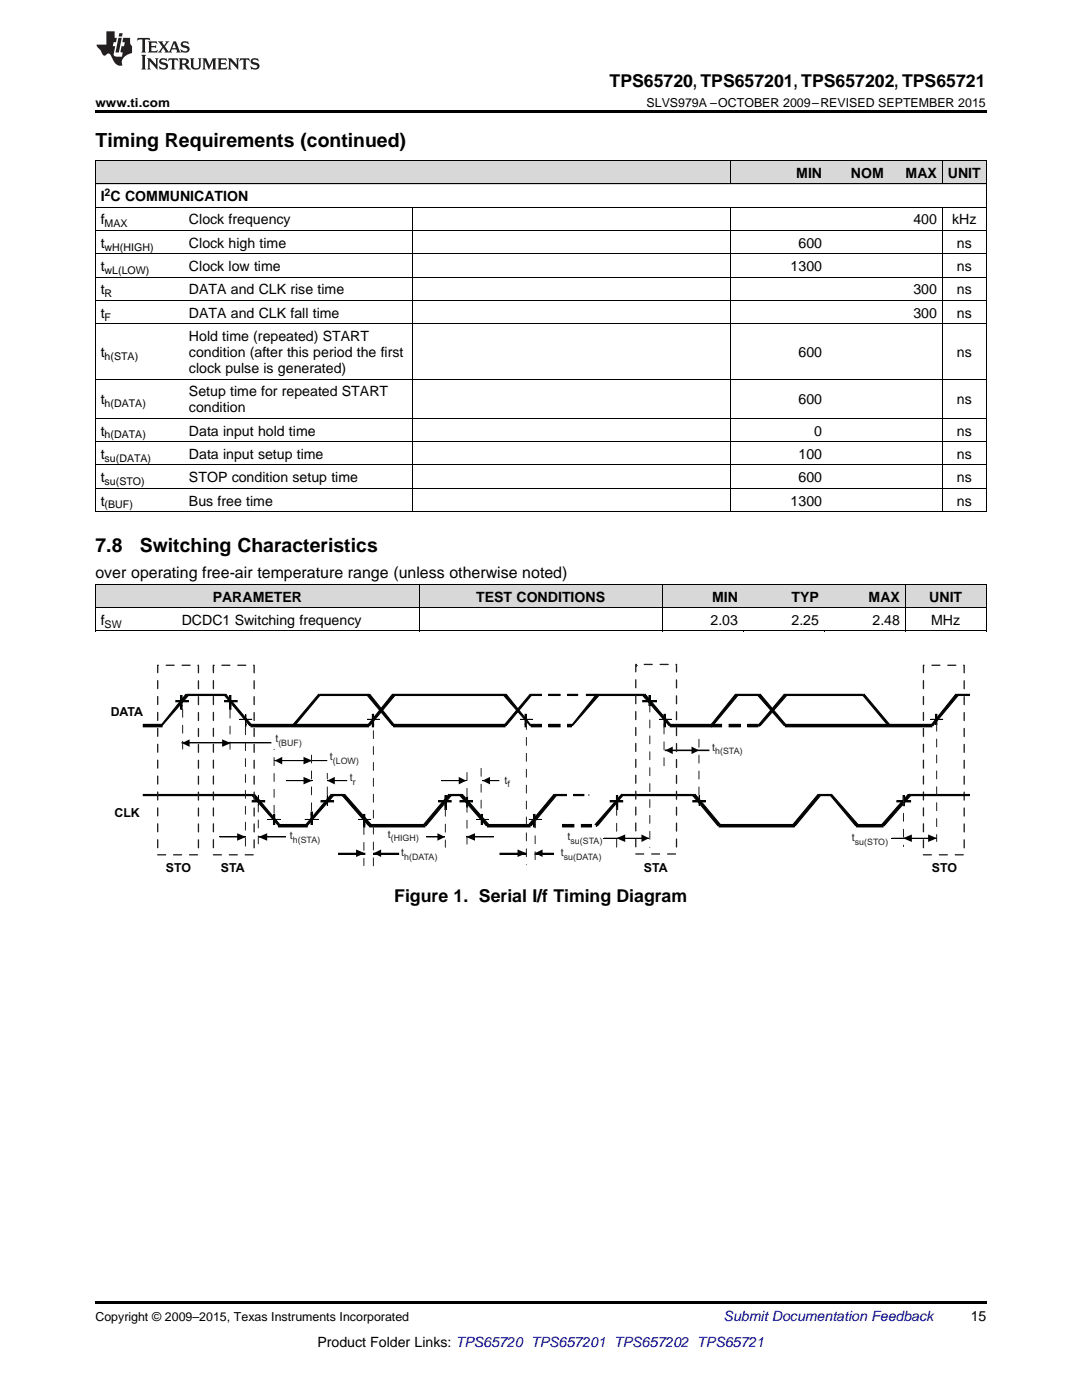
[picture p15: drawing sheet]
<svg xmlns="http://www.w3.org/2000/svg" width="216mm" height="279mm" viewBox="0 0 216 279" stroke-linecap="round" stroke-linejoin="round" font-family="sans-serif">
<defs><g id="words">
<g font-size="3.9">
<text x="19" y="29.3">Timing Requirements (continued)</text>
<text x="19" y="110.2">7.8</text>
<text x="27.9" y="110.2">Switching Characteristics</text>
</g>
<g font-size="3.5">
<text x="121.6" y="17.3">TPS65720, TPS657201, TPS657202, TPS65721</text>
<text x="78.7" y="180.1">Figure 1. Serial I/f Timing Diagram</text>
</g>
<text font-size="3.2" x="19" y="115.4">over operating free-air temperature range (unless otherwise noted)</text>
<g font-size="2.8">
<text x="158.9" y="35.5">MIN</text>
<text x="169.8" y="35.5">NOM</text>
<text x="180.7" y="35.5">MAX</text>
<text x="189.1" y="35.5">UNIT</text>
<text x="20.1" y="40.1">I C COMMUNICATION</text>
<text x="20.1" y="44.8">f</text>
<text x="37.7" y="44.8">Clock frequency</text>
<text x="182.2" y="44.8">400</text>
<text x="190" y="44.8">kHz</text>
<text x="20.1" y="49.5">t</text>
<text x="37.7" y="49.5">Clock high time</text>
<text x="159.3" y="49.5">600</text>
<text x="190.9" y="49.5">ns</text>
<text x="20.1" y="54.1">t</text>
<text x="20.1" y="58.8">t</text>
<text x="37.7" y="54.1">Clock low time</text>
<text x="37.7" y="58.8">DATA and CLK rise time</text>
<text x="157.8" y="54.1">1300</text>
<text x="182.2" y="58.8">300</text>
<text x="190.9" y="54.1">ns</text>
<text x="190.9" y="58.8">ns</text>
<text x="20.1" y="63.4">t</text>
<text x="37.7" y="63.4">DATA and CLK fall time</text>
<text x="182.2" y="63.4">300</text>
<text x="190.9" y="63.4">ns</text>
<text x="20.1" y="71.3">t</text>
<text x="37.7" y="68.1">Hold time (repeated) START</text>
<text x="37.7" y="71.3">condition (after this period the first</text>
<text x="159.3" y="71.3">600</text>
<text x="190.9" y="71.3">ns</text>
<text x="37.7" y="74.4">clock pulse is generated)</text>
<text x="20.1" y="80.7">t</text>
<text x="37.7" y="79.1">Setup time for repeated START</text>
<text x="37.7" y="82.3">condition</text>
<text x="159.3" y="80.7">600</text>
<text x="190.9" y="80.7">ns</text>
<text x="20.1" y="86.9">t</text>
<text x="37.7" y="86.9">Data input hold time</text>
<text x="162.5" y="86.9">0</text>
<text x="190.9" y="86.9">ns</text>
<text x="20.1" y="91.6">t</text>
<text x="37.7" y="91.6">Data input setup time</text>
<text x="159.3" y="91.6">100</text>
<text x="190.9" y="91.6">ns</text>
<text x="20.1" y="96.2">t</text>
<text x="20.1" y="100.9">t</text>
<text x="37.7" y="96.2">STOP condition setup time</text>
<text x="37.7" y="100.9">Bus free time</text>
<text x="157.8" y="100.9">1300</text>
<text x="159.3" y="96.2">600</text>
<text x="190.9" y="96.2">ns</text>
<text x="190.9" y="100.9">ns</text>
<text x="20.1" y="124.7">f</text>
<text x="36.3" y="124.7">DCDC1 Switching frequency</text>
<text x="42.4" y="120.1">PARAMETER</text>
<text x="95" y="120.1">TEST CONDITIONS</text>
<text x="141.8" y="124.7">2.03</text>
<text x="142.1" y="120.1">MIN</text>
<text x="157.9" y="120.1">TYP</text>
<text x="157.9" y="124.7">2.25</text>
<text x="173.3" y="120.1">MAX</text>
<text x="174.1" y="124.7">2.48</text>
<text x="185.4" y="120.1">UNIT</text>
<text x="185.8" y="124.7">MHz</text>
<text x="193.7" y="263.6">15</text>
<text x="63.3" y="268.9">Product Folder Links: TPS65720 TPS657201 TPS657202 TPS65721</text>
</g>
<text font-size="2.8" fill="#0000c8" x="144.4" y="263.6">Submit Documentation Feedback</text>
<g font-size="2.5">
<text x="19" y="21.4">www.ti.com</text>
<text x="129" y="21.4">SLVS979A –OCTOBER 2009–REVISED SEPTEMBER 2015</text>
<text x="19" y="263.6">Copyright © 2009–2015, Texas Instruments Incorporated</text>
</g>
<g font-size="2.5" fill="#010202">
<text x="22.1" y="142.8">DATA</text>
<text x="22.8" y="163">CLK</text>
<text x="33.1" y="174">STO</text>
<text x="44.1" y="174">STA</text>
<text x="128.5" y="174">STA</text>
<text x="185.9" y="174">STO</text>
</g>
<g font-size="2.1">
<text x="20.9" y="39">2</text>
<text x="20.9" y="45.4">MAX</text>
<text x="20.9" y="50">wH(HIGH)</text>
<text x="20.9" y="54.7">wL(LOW)</text>
<text x="20.9" y="59.3">R</text>
<text x="20.9" y="64">F</text>
<text x="20.9" y="71.8">h(STA)</text>
<text x="20.9" y="81.2">h(DATA)</text>
<text x="20.9" y="87.5">h(DATA)</text>
<text x="20.9" y="92.1">su(DATA)</text>
<text x="20.9" y="96.8">su(STO)</text>
<text x="20.9" y="101.5">(BUF)</text>
<text x="20.9" y="125.3">SW</text>
</g>
<g font-size="2.1" fill="#231f20">
<text x="55" y="148.1">t</text>
<text x="142.1" y="149.8">t</text>
<text x="65.8" y="151.8">t</text>
<text x="69.8" y="155.9">t</text>
<text x="100.6" y="156.4">t</text>
<text x="57.8" y="167.5">t</text>
<text x="77.4" y="167.2">t</text>
<text x="113.3" y="167.7">t</text>
<text x="170" y="167.9">t</text>
<text x="80.1" y="170.9">t</text>
<text x="111.9" y="170.9">t</text>
</g>
<g font-size="1.8" fill="#231f20">
<text x="55.5" y="148.8">(BUF)</text>
<text x="66.4" y="152.5">(LOW)</text>
<text x="142.7" y="150.5">h(STA)</text>
<text x="70.4" y="156.6">r</text>
<text x="101.2" y="157.1">f</text>
<text x="78" y="167.9">(HIGH)</text>
<text x="58.4" y="168.2">h(STA)</text>
<text x="80.7" y="171.6">h(DATA)</text>
<text x="112.5" y="171.6">su(DATA)</text>
<text x="113.8" y="168.4">su(STA)</text>
<text x="170.6" y="168.6">su(STO)</text>
</g>
</g></defs>
<g fill="#d8d8d8">
<path d="M19 116.7h16.2v4.6h-16.2z"/>
<path d="M35.2 116.7h48.5v4.6h-48.5z"/>
<path d="M83.7 116.7h48.5v4.6h-48.5z"/>
<path d="M132.2 116.7h16.1v4.6h-16.1z"/>
<path d="M148.3 116.7h16.2v4.6h-16.2z"/>
<path d="M164.5 116.7h16.2v4.6h-16.2z"/>
<path d="M180.7 116.7h16.1v4.6h-16.1z"/>
<path d="M19 32.1h17.7v4.7h-17.7z"/>
<path d="M36.7 32.1h45.7v4.7h-45.7z"/>
<path d="M82.4 32.1h63.4v4.7h-63.4z"/>
<path d="M145.8 32.1h19.3v4.7h-19.3z"/>
<path d="M165.1 32.1h12.4v4.7h-12.4z"/>
<path d="M177.5 32.1h10.5v4.7h-10.5z"/>
<path d="M188 32.1h8.8v4.7h-8.8z"/>
</g>
<path d="M19 259.7h177.8v.5h-177.8z" fill="#000"/>
<path d="M184.3 132.8h8.1v37.8h-8.1z" fill="none" stroke="#231f20" stroke-width=".26" stroke-dasharray="1.6 1.6"/>
<path d="M70.6 154.8h8.7v2.2h-8.7z" fill-rule="evenodd" fill="#fff"/>
<path d="M70.6 154.8h8.7v2.2h-8.7z" fill="none" stroke="#fff" stroke-width=".25"/>
<path d="M110.8 158.5v.3z" fill="#010202"/>
<path d="M110.8 158.5v.3z" fill="none" stroke="#010202" stroke-width=".2"/>
<path d="M117.5 158.5v.3z" fill="#010202"/>
<path d="M110.8 158.5h2.2v.3h-2.2zM117.5 158.5v.3z" fill="none" stroke="#010202" stroke-width=".2"/>
<path d="M110.8 158.7h2.2" fill="none" stroke="#010202" stroke-width=".25"/>
<path d="M114.5 158.5h2v.3h-2z" fill-rule="evenodd" fill="#010202"/>
<path d="M37.3 138.6h7.5v.2h-7.5zM114.5 158.5h2v.3h-2z" fill="none" stroke="#010202" stroke-width=".2"/>
<path d="M37.3 138.7h7.5" fill="none" stroke="#010202" stroke-width=".25"/>
<path d="M28.6 144.6h3.7v.5h-3.7z" fill-rule="evenodd" fill="#010202"/>
<path d="M28.6 144.6h3.7v.5h-3.7z" fill="none" stroke="#010202" stroke-width=".2"/>
<path d="M50.1 144.6h23.4v.5h-23.4z" fill-rule="evenodd" fill="#010202"/>
<path d="M50.1 144.6h23.4v.5h-23.4z" fill="none" stroke="#010202" stroke-width=".2"/>
<path d="M73.3 138.8l.5-.2 5 6.2h-.5z" fill-rule="evenodd" fill="#010202"/>
<path d="M73.3 138.8l.5-.2 5 6.2h-.5z" fill="none" stroke="#010202" stroke-width=".2"/>
<path d="M63.6 138.6l.2 .2-5 6h-.5z" fill-rule="evenodd" fill="#010202"/>
<path d="M63.6 138.6l.2 .2-5 6h-.5zM63.8 138.6h9.7v.2h-9.7z" fill="none" stroke="#010202" stroke-width=".2"/>
<path d="M63.8 138.7h9.7" fill="none" stroke="#010202" stroke-width=".25"/>
<path d="M78.5 144.6h22.3v.5h-22.3z" fill-rule="evenodd" fill="#010202"/>
<path d="M78.5 138.6h22.3v.2h-22.3zM78.5 144.6h22.3v.5h-22.3z" fill="none" stroke="#010202" stroke-width=".2"/>
<path d="M78.5 138.7h22.3" fill="none" stroke="#010202" stroke-width=".25"/>
<path d="M105.8 138.6l.2 .2-5 6h-.5z" fill-rule="evenodd" fill="#010202"/>
<path d="M105.8 138.6l.2 .2-5 6h-.5z" fill="none" stroke="#010202" stroke-width=".2"/>
<path d="M119 138.6l.5 .2-5.2 6h-.3z" fill-rule="evenodd" fill="#010202"/>
<path d="M119 138.6l.5 .2-5.2 6h-.3z" fill="none" stroke="#010202" stroke-width=".2"/>
<path d="M106 144.6v.5z" fill="#010202"/>
<path d="M106 144.6v.5z" fill="none" stroke="#010202" stroke-width=".2"/>
<path d="M114 144.6v.5z" fill="#010202"/>
<path d="M114 144.6v.5z" fill="none" stroke="#010202" stroke-width=".2"/>
<path d="M106 144.6h2v.5h-2z" fill-rule="evenodd" fill="#010202"/>
<path d="M106 144.6h2v.5h-2z" fill="none" stroke="#010202" stroke-width=".2"/>
<path d="M109.5 144.6h2.3v.5h-2.3z" fill-rule="evenodd" fill="#010202"/>
<path d="M109.5 144.6h2.3v.5h-2.3z" fill="none" stroke="#010202" stroke-width=".2"/>
<path d="M113.3 144.6h.7v.5h-.7z" fill-rule="evenodd" fill="#010202"/>
<path d="M119.3 138.6h9.2v.2h-9.2zM113.3 144.6h.7v.5h-.7z" fill="none" stroke="#010202" stroke-width=".2"/>
<path d="M119.3 138.7h9.2" fill="none" stroke="#010202" stroke-width=".25"/>
<path d="M156.5 138.6l.5 .2-5.3 6h-.5z" fill-rule="evenodd" fill="#010202"/>
<path d="M156.5 138.6l.5 .2-5.3 6h-.5z" fill="none" stroke="#010202" stroke-width=".2"/>
<path d="M151.2 138.8l.5-.2 5.3 6.2h-.5z" fill-rule="evenodd" fill="#010202"/>
<path d="M151.2 138.8l.5-.2 5.3 6.2h-.5z" fill="none" stroke="#010202" stroke-width=".2"/>
<path d="M146.7 138.6l.5 .2-5 6h-.5z" fill-rule="evenodd" fill="#010202"/>
<path d="M146.7 138.6l.5 .2-5 6h-.5z" fill="none" stroke="#010202" stroke-width=".2"/>
<path d="M133.7 144.6h8.3v.5h-8.3z" fill-rule="evenodd" fill="#010202"/>
<path d="M133.7 144.6h8.3v.5h-8.3z" fill="none" stroke="#010202" stroke-width=".2"/>
<path d="M142 144.6v.5z" fill="#010202"/>
<path d="M142 144.6v.5z" fill="none" stroke="#010202" stroke-width=".2"/>
<path d="M151.5 144.6v.5z" fill="#010202"/>
<path d="M151.5 144.6v.5z" fill="none" stroke="#010202" stroke-width=".2"/>
<path d="M142 144.6h2v.5h-2z" fill-rule="evenodd" fill="#010202"/>
<path d="M142 144.6h2v.5h-2z" fill="none" stroke="#010202" stroke-width=".2"/>
<path d="M145.5 144.6h2.2v.5h-2.2z" fill-rule="evenodd" fill="#010202"/>
<path d="M145.5 144.6h2.2v.5h-2.2z" fill="none" stroke="#010202" stroke-width=".2"/>
<path d="M149.2 144.6h2v.5h-2z" fill-rule="evenodd" fill="#010202"/>
<path d="M147 138.6h4.5v.2h-4.5zM156.7 138.6h15.5v.2h-15.5zM149.2 144.6h2v.5h-2z" fill="none" stroke="#010202" stroke-width=".2"/>
<path d="M147 138.7h4.5M156.7 138.7h15.5" fill="none" stroke="#010202" stroke-width=".25"/>
<path d="M172.5 138.6l5.2 6.2h-.5l-5-6z" fill-rule="evenodd" fill="#010202"/>
<path d="M172.5 138.6l5.2 6.2h-.5l-5-6z" fill="none" stroke="#010202" stroke-width=".2"/>
<path d="M156.7 144.6h29.2v.5h-29.2z" fill-rule="evenodd" fill="#010202"/>
<path d="M190.9 138.6h2.5v.2h-2.5zM156.7 144.6h29.2v.5h-29.2z" fill="none" stroke="#010202" stroke-width=".2"/>
<path d="M190.9 138.7h2.5" fill="none" stroke="#010202" stroke-width=".25"/>
<path d="M42.6 132.8v.3z" fill="#010202"/>
<path d="M42.6 132.8v.3z" fill="none" stroke="#010202" stroke-width=".2"/>
<path d="M42.6 132.8h.1" fill="none" stroke="#010202" stroke-width=".2"/>
<path d="M42.6 133.1v.7z" fill-rule="evenodd" fill="#010202"/>
<path d="M42.6 133.1v.7z" fill="none" stroke="#010202" stroke-width=".2"/>
<path d="M36.1 140.8h.2z" fill="#010202"/>
<path d="M36.1 140.8h.2z" fill="none" stroke="#010202" stroke-width=".2"/>
<path d="M36.1 140.8h.2v.8h-.2z" fill-rule="evenodd" fill="#010202"/>
<path d="M36.1 140.8h.2v.8h-.2z" fill="none" stroke="#010202" stroke-width=".2"/>
<path d="M45.8 140.8h.3z" fill="#010202"/>
<path d="M45.8 140.8h.3z" fill="none" stroke="#010202" stroke-width=".2"/>
<path d="M45.8 140.8h.3v.8h-.3z" fill-rule="evenodd" fill="#010202"/>
<path d="M45.8 140.8h.3v.8h-.3z" fill="none" stroke="#010202" stroke-width=".2"/>
<path d="M49.1 144.6h.1" fill="none" stroke="#010202" stroke-width=".2"/>
<path d="M49.1 144.6v.5z" fill-rule="evenodd" fill="#010202"/>
<path d="M49.1 144.6v.5z" fill="none" stroke="#010202" stroke-width=".2"/>
<path d="M55.6 164.5h5.7v.5h-5.7z" fill-rule="evenodd" fill="#010202"/>
<path d="M28.6 158.5h22v.3h-22zM66.3 158.5h2.3v.3h-2.3zM55.6 164.5h5.7v.5h-5.7z" fill="none" stroke="#010202" stroke-width=".2"/>
<path d="M28.6 158.7h22M66.3 158.7h2.3" fill="none" stroke="#010202" stroke-width=".25"/>
<path d="M73.8 164.5h11v.5h-11z" fill-rule="evenodd" fill="#010202"/>
<path d="M89.8 158.5h2.2v.3h-2.2zM73.8 164.5h11v.5h-11z" fill="none" stroke="#010202" stroke-width=".2"/>
<path d="M89.8 158.7h2.2" fill="none" stroke="#010202" stroke-width=".25"/>
<path d="M163.2 158.5l.5 .3-5 6-.5-.3z" fill-rule="evenodd" fill="#010202"/>
<path d="M163.2 158.5l.5 .3-5 6-.5-.3z" fill="none" stroke="#010202" stroke-width=".2"/>
<path d="M97.3 164.5h8.5v.5h-8.5z" fill-rule="evenodd" fill="#010202"/>
<path d="M97.3 164.5h8.5v.5h-8.5z" fill="none" stroke="#010202" stroke-width=".2"/>
<path d="M112.3 164.5v.5z" fill="#010202"/>
<path d="M112.3 164.5v.5z" fill="none" stroke="#010202" stroke-width=".2"/>
<path d="M119 164.5v.5z" fill="#010202"/>
<path d="M119 164.5v.5z" fill="none" stroke="#010202" stroke-width=".2"/>
<path d="M112.3 164.5h2.2v.5h-2.2z" fill-rule="evenodd" fill="#010202"/>
<path d="M112.3 164.5h2.2v.5h-2.2z" fill="none" stroke="#010202" stroke-width=".2"/>
<path d="M116 164.5h2v.5h-2z" fill-rule="evenodd" fill="#010202"/>
<path d="M116 164.5h2v.5h-2z" fill="none" stroke="#010202" stroke-width=".2"/>
<path d="M127 132.8v.3z" fill="#010202"/>
<path d="M127 132.8v.3z" fill="none" stroke="#010202" stroke-width=".2"/>
<path d="M127 132.8h.1" fill="none" stroke="#010202" stroke-width=".2"/>
<path d="M132.5 144.6h.2z" fill="#010202"/>
<path d="M132.5 144.6h.2z" fill="none" stroke="#010202" stroke-width=".2"/>
<path d="M132.5 144.6h.2v.5h-.2z" fill-rule="evenodd" fill="#010202"/>
<path d="M124 158.5h14.5v.3h-14.5zM132.5 144.6h.2v.5h-.2z" fill="none" stroke="#010202" stroke-width=".2"/>
<path d="M124 158.7h14.5" fill="none" stroke="#010202" stroke-width=".25"/>
<path d="M143.5 164.5h15v.5h-15z" fill-rule="evenodd" fill="#010202"/>
<path d="M163.5 158.5h2.2v.3h-2.2zM143.5 164.5h15v.5h-15z" fill="none" stroke="#010202" stroke-width=".2"/>
<path d="M163.5 158.7h2.2" fill="none" stroke="#010202" stroke-width=".25"/>
<path d="M166 158.5l5.2 6-.5 .3-5-6z" fill-rule="evenodd" fill="#010202"/>
<path d="M166 158.5l5.2 6-.5 .3-5-6z" fill="none" stroke="#010202" stroke-width=".2"/>
<path d="M171 164.5h5.2v.5h-5.2z" fill-rule="evenodd" fill="#010202"/>
<path d="M36.3 148.2h17.7v.1h-17.7zM36.3 148.3h17.7M181.4 158.5h12v.3h-12zM171 164.5h5.2v.5h-5.2z" fill="none" stroke="#010202" stroke-width=".2"/>
<path d="M181.4 158.7h12" fill="none" stroke="#010202" stroke-width=".25"/>
<g fill="#010202">
<path d="M44.3 147.6l1.8 .7-1.8 .8z"/>
<path d="M36.3 148.3l1.5-.7v1.5z"/>
</g>
<path d="M51.6 167h5.5zM51.6 167h5.5" fill="none" stroke="#010202" stroke-width=".2"/>
<g fill="#010202">
<path d="M47.3 166.3l1.8 .7-1.8 .8z"/>
<path d="M51.6 167l1.7-.7v1.5z"/>
</g>
<path d="M43.8 167h5.3zM43.8 167h5.3" fill="none" stroke="#010202" stroke-width=".2"/>
<path d="M62.1 162.5h.2z" fill="#010202"/>
<path d="M62.1 162.5h.2z" fill="none" stroke="#010202" stroke-width=".2"/>
<path d="M62.1 162h.2v.5h-.2z" fill-rule="evenodd" fill="#010202"/>
<path d="M65.3 155.8h4zM65.3 155.8h4M62.1 162h.2v.5h-.2z" fill="none" stroke="#010202" stroke-width=".2"/>
<g fill="#010202">
<path d="M60.6 155l1.7 .8-1.7 .7z"/>
<path d="M65.3 155.8l1.5-.8v1.5z"/>
</g>
<path d="M54.8 151.8h10.5zM54.8 151.8h10.5" fill="none" stroke="#010202" stroke-width=".2"/>
<g fill="#010202">
<path d="M60.6 151.1l1.7 .7-1.7 .7z"/>
<path d="M54.8 151.8l1.5-.7v1.4z"/>
</g>
<path d="M57.1 155.8h5.2zM57.1 155.8h5.2" fill="none" stroke="#010202" stroke-width=".2"/>
<path d="M36.1 138.8h.2v2h-.2z" fill-rule="evenodd" fill="#010202"/>
<path d="M35.1 139.8h2.5v.3h-2.5zM36.1 138.8h.2v2h-.2z" fill="none" stroke="#010202" stroke-width=".2"/>
<path d="M35.1 139.9h2.5" fill="none" stroke="#010202" stroke-width=".25"/>
<path d="M37.1 138.6l.5 .2-5.3 6h-.2z" fill-rule="evenodd" fill="#010202"/>
<path d="M37.1 138.6l.5 .2-5.3 6h-.2zM47.8 143.6h2.5zM47.8 143.6h2.5" fill="none" stroke="#010202" stroke-width=".2"/>
<path d="M49.1 142.6v2z" fill-rule="evenodd" fill="#010202"/>
<path d="M49.1 142.6v2z" fill="none" stroke="#010202" stroke-width=".2"/>
<path d="M45.8 138.8h.3v2h-.3z" fill-rule="evenodd" fill="#010202"/>
<path d="M44.8 139.8h2.5v.3h-2.5zM45.8 138.8h.3v2h-.3z" fill="none" stroke="#010202" stroke-width=".2"/>
<path d="M44.8 139.9h2.5" fill="none" stroke="#010202" stroke-width=".25"/>
<path d="M45.1 138.6l5.2 6.2h-.5l-5-6z" fill-rule="evenodd" fill="#010202"/>
<path d="M45.1 138.6l5.2 6.2h-.5l-5-6zM60.8 163.5h2.8zM60.8 163.5h2.8" fill="none" stroke="#010202" stroke-width=".2"/>
<path d="M62.1 162.5h.2v2h-.2z" fill-rule="evenodd" fill="#010202"/>
<path d="M62.1 162.5h.2v2h-.2z" fill="none" stroke="#010202" stroke-width=".2"/>
<path d="M65.3 158.8v2z" fill-rule="evenodd" fill="#010202"/>
<path d="M64.1 159.8h2.5v.2h-2.5zM65.3 158.8v2z" fill="none" stroke="#010202" stroke-width=".2"/>
<path d="M64.1 159.9h2.5" fill="none" stroke="#010202" stroke-width=".25"/>
<path d="M66.1 158.5l.5 .3-5.3 6-.2-.3z" fill-rule="evenodd" fill="#010202"/>
<path d="M66.1 158.5l.5 .3-5.3 6-.2-.3zM53.3 163.5h2.8zM53.3 163.5h2.8" fill="none" stroke="#010202" stroke-width=".2"/>
<path d="M54.6 162.5h.2v2h-.2z" fill-rule="evenodd" fill="#010202"/>
<path d="M54.6 162.5h.2v2h-.2z" fill="none" stroke="#010202" stroke-width=".2"/>
<path d="M51.6 158.8v2z" fill-rule="evenodd" fill="#010202"/>
<path d="M50.3 159.8h2.5v.2h-2.5zM51.6 158.8v2z" fill="none" stroke="#010202" stroke-width=".2"/>
<path d="M50.3 159.9h2.5" fill="none" stroke="#010202" stroke-width=".25"/>
<path d="M50.3 158.8l.5-.3 5 6-.2 .3z" fill-rule="evenodd" fill="#010202"/>
<path d="M50.3 158.8l.5-.3 5 6-.2 .3zM95 163.5h2.5zM95 163.5h2.5" fill="none" stroke="#010202" stroke-width=".2"/>
<path d="M96 162.5h.3v2h-.3z" fill-rule="evenodd" fill="#010202"/>
<path d="M91.8 159.8h2.5v.2h-2.5zM96 162.5h.3v2h-.3z" fill="none" stroke="#010202" stroke-width=".2"/>
<path d="M91.8 159.9h2.5" fill="none" stroke="#010202" stroke-width=".25"/>
<path d="M91.8 158.8l.5-.3 5.2 6-.5 .3z" fill-rule="evenodd" fill="#010202"/>
<path d="M91.8 158.8l.5-.3 5.2 6-.5 .3z" fill="none" stroke="#010202" stroke-width=".2"/>
<path d="M88.8 158.8h.2v2h-.2z" fill-rule="evenodd" fill="#010202"/>
<path d="M87.5 159.8h2.5v.2h-2.5zM88.8 158.8h.2v2h-.2z" fill="none" stroke="#010202" stroke-width=".2"/>
<path d="M87.5 159.9h2.5" fill="none" stroke="#010202" stroke-width=".25"/>
<path d="M89.5 158.5l.5 .3-5 6-.5-.3z" fill-rule="evenodd" fill="#010202"/>
<path d="M89.5 158.5l.5 .3-5 6-.5-.3z" fill="none" stroke="#010202" stroke-width=".2"/>
<path d="M123 158.8h.3v2h-.3z" fill-rule="evenodd" fill="#010202"/>
<path d="M121.8 159.8h2.5v.2h-2.5zM123 158.8h.3v2h-.3z" fill="none" stroke="#010202" stroke-width=".2"/>
<path d="M121.8 159.9h2.5" fill="none" stroke="#010202" stroke-width=".25"/>
<path d="M124 158.5l.3 .3-5 6-.5-.3z" fill-rule="evenodd" fill="#010202"/>
<path d="M124 158.5l.3 .3-5 6-.5-.3zM131.5 143.6h2.5zM131.5 143.6h2.5" fill="none" stroke="#010202" stroke-width=".2"/>
<path d="M132.5 142.6h.2v2h-.2z" fill-rule="evenodd" fill="#010202"/>
<path d="M132.5 142.6h.2v2h-.2z" fill="none" stroke="#010202" stroke-width=".2"/>
<path d="M129.5 138.8h.2v2h-.2z" fill-rule="evenodd" fill="#010202"/>
<path d="M128.2 139.8h2.8v.3h-2.8zM129.5 138.8h.2v2h-.2z" fill="none" stroke="#010202" stroke-width=".2"/>
<path d="M128.2 139.9h2.8" fill="none" stroke="#010202" stroke-width=".25"/>
<path d="M128.2 138.8l.5-.2 5.3 6.2h-.5z" fill-rule="evenodd" fill="#010202"/>
<path d="M128.2 138.8l.5-.2 5.3 6.2h-.5z" fill="none" stroke="#010202" stroke-width=".2"/>
<path d="M139.5 158.8v2z" fill-rule="evenodd" fill="#010202"/>
<path d="M138.2 159.8h2.5v.2h-2.5zM139.5 158.8v2z" fill="none" stroke="#010202" stroke-width=".2"/>
<path d="M138.2 159.9h2.5" fill="none" stroke="#010202" stroke-width=".25"/>
<path d="M138.2 158.8l.5-.3 5 6-.5 .3z" fill-rule="evenodd" fill="#010202"/>
<path d="M138.2 158.8l.5-.3 5 6-.5 .3z" fill="none" stroke="#010202" stroke-width=".2"/>
<path d="M180.2 158.8h.2v2h-.2z" fill-rule="evenodd" fill="#010202"/>
<path d="M179 159.8h2.7v.2h-2.7zM180.2 158.8h.2v2h-.2z" fill="none" stroke="#010202" stroke-width=".2"/>
<path d="M179 159.9h2.7" fill="none" stroke="#010202" stroke-width=".25"/>
<path d="M181.2 158.5l.5 .3-5.2 6-.5-.3z" fill-rule="evenodd" fill="#010202"/>
<path d="M181.2 158.5l.5 .3-5.2 6-.5-.3zM71.5 163.5h2.5zM71.5 163.5h2.5" fill="none" stroke="#010202" stroke-width=".2"/>
<path d="M72.5 162.5h.3v2h-.3z" fill-rule="evenodd" fill="#010202"/>
<path d="M72.5 162.5h.3v2h-.3z" fill="none" stroke="#010202" stroke-width=".2"/>
<path d="M68.3 158.8l.5-.3 5.2 6-.5 .3z" fill-rule="evenodd" fill="#010202"/>
<path d="M68.3 158.8l.5-.3 5.2 6-.5 .3z" fill="none" stroke="#010202" stroke-width=".2"/>
<path d="M74.3 144.6h.2z" fill="#010202"/>
<path d="M74.3 144.6h.2z" fill="none" stroke="#010202" stroke-width=".2"/>
<path d="M74.3 144.6h.2v.5h-.2z" fill-rule="evenodd" fill="#010202"/>
<path d="M73.3 143.6h2.5zM73.3 143.6h2.5M74.3 144.6h.2v.5h-.2z" fill="none" stroke="#010202" stroke-width=".2"/>
<path d="M74.3 142.6h.2v2h-.2z" fill-rule="evenodd" fill="#010202"/>
<path d="M74.3 142.6h.2v2h-.2z" fill="none" stroke="#010202" stroke-width=".2"/>
<path d="M78.3 138.6l.5 .2-5 6h-.5z" fill-rule="evenodd" fill="#010202"/>
<path d="M78.3 138.6l.5 .2-5 6h-.5zM74.5 170.3h5v.2h-5z" fill="none" stroke="#010202" stroke-width=".2"/>
<path d="M74.5 170.4h5" fill="none" stroke="#010202" stroke-width=".25"/>
<g fill="#010202">
<path d="M71 169.5l1.8 .8-1.8 .7z"/>
<path d="M74.5 170.3l1.5-.8v1.5z"/>
</g>
<path d="M67.6 170.4h5.2" fill="none" stroke="#010202" stroke-width=".25"/>
<path d="M67.6 170.3h5.2v.2h-5.2z" fill="none" stroke="#010202" stroke-width=".2"/>
<path d="M88.8 160.8h.2z" fill="#010202"/>
<path d="M88.8 160.8h.2z" fill="none" stroke="#010202" stroke-width=".2"/>
<path d="M88.8 160.8h.2v.7h-.2z" fill-rule="evenodd" fill="#010202"/>
<path d="M88.8 160.8h.2v.7h-.2zM93 167h5.5zM93 167h5.5" fill="none" stroke="#010202" stroke-width=".2"/>
<g fill="#010202">
<path d="M87.3 166.3l1.5 .7-1.5 .8z"/>
<path d="M93 167l1.8-.7v1.5z"/>
</g>
<path d="M96.3 155.8h3.4zM96.3 155.8h3.4M85.1 167h3.7zM85.1 167h3.7" fill="none" stroke="#010202" stroke-width=".2"/>
<g fill="#010202">
<path d="M91.5 155l1.5 .8-1.5 .7z"/>
<path d="M96.3 155.8l1.5-.8v1.5z"/>
</g>
<path d="M88 155.8h5zM88 155.8h5M103.8 143.6h2.5zM103.8 143.6h2.5" fill="none" stroke="#010202" stroke-width=".2"/>
<path d="M104.8 142.6h.2v2h-.2z" fill-rule="evenodd" fill="#010202"/>
<path d="M104.8 142.6h.2v2h-.2z" fill="none" stroke="#010202" stroke-width=".2"/>
<path d="M100.5 138.8l.5-.2 5 6.2h-.2z" fill-rule="evenodd" fill="#010202"/>
<path d="M100.5 138.8l.5-.2 5 6.2h-.2zM105.5 163.5h2.5zM105.5 163.5h2.5" fill="none" stroke="#010202" stroke-width=".2"/>
<path d="M106.5 162.5h.3v2h-.3z" fill-rule="evenodd" fill="#010202"/>
<path d="M106.5 162.5h.3v2h-.3z" fill="none" stroke="#010202" stroke-width=".2"/>
<path d="M110.5 158.5l.5 .3-5 6-.5-.3z" fill-rule="evenodd" fill="#010202"/>
<path d="M110.5 158.5l.5 .3-5 6-.5-.3z" fill="none" stroke="#010202" stroke-width=".2"/>
<path d="M106.5 164.5h.3z" fill="#010202"/>
<path d="M106.5 164.5h.3z" fill="none" stroke="#010202" stroke-width=".2"/>
<path d="M106.5 164.5h.3v.5h-.3z" fill-rule="evenodd" fill="#010202"/>
<path d="M106.5 164.5h.3v.5h-.3zM106.8 170.3h3.6v.2h-3.6z" fill="none" stroke="#010202" stroke-width=".2"/>
<path d="M106.8 170.4h3.6" fill="none" stroke="#010202" stroke-width=".25"/>
<g fill="#010202">
<path d="M103.3 169.5l1.7 .8-1.7 .7z"/>
<path d="M106.8 170.3l1.5-.8v1.5z"/>
</g>
<path d="M99.8 170.4h5.2" fill="none" stroke="#010202" stroke-width=".25"/>
<path d="M99.8 170.3h5.2v.2h-5.2z" fill="none" stroke="#010202" stroke-width=".2"/>
<path d="M123 160.8h.3z" fill="#010202"/>
<path d="M123 160.8h.3z" fill="none" stroke="#010202" stroke-width=".2"/>
<path d="M123 160.8h.3v.7h-.3z" fill-rule="evenodd" fill="#010202"/>
<path d="M120.5 167.3h9zM120.5 167.3h9M123 160.8h.3v.7h-.3z" fill="none" stroke="#010202" stroke-width=".2"/>
<g fill="#010202">
<path d="M128 166.5l1.5 .8-1.5 .7z"/>
<path d="M123 167.3l1.8-.8v1.5z"/>
</g>
<path d="M132.7 149.7h8.8v.1h-8.8zM132.7 149.7h8.8" fill="none" stroke="#010202" stroke-width=".2"/>
<g fill="#010202">
<path d="M138 149l1.5 .7-1.5 .8z"/>
<path d="M132.7 149.7l1.5-.7v1.5z"/>
</g>
<path d="M185.7 143.6h2.5zM185.7 143.6h2.5" fill="none" stroke="#010202" stroke-width=".2"/>
<path d="M186.7 142.6h.2v2h-.2z" fill-rule="evenodd" fill="#010202"/>
<path d="M186.7 142.6h.2v2h-.2z" fill="none" stroke="#010202" stroke-width=".2"/>
<path d="M190.7 138.6l.5 .2-5 6h-.5z" fill-rule="evenodd" fill="#010202"/>
<path d="M190.7 138.6l.5 .2-5 6h-.5zM178 167.3h8.9zM178 167.3h8.9" fill="none" stroke="#010202" stroke-width=".2"/>
<g fill="#010202">
<path d="M185.2 166.5l1.7 .8-1.7 .7z"/>
<path d="M180.2 167.3l1.7-.8v1.5z"/>
<path d="M106 138.6v.2z"/>
</g>
<path d="M106 138.6v.2z" fill="none" stroke="#010202" stroke-width=".2"/>
<path d="M119.3 138.6v.2z" fill="#010202"/>
<path d="M119.3 138.6v.2z" fill="none" stroke="#010202" stroke-width=".2"/>
<path d="M106 138.6h2v.2h-2z" fill-rule="evenodd" fill="#010202"/>
<path d="M106 138.6h2v.2h-2zM109.5 138.6h2.3v.2h-2.3z" fill="none" stroke="#010202" stroke-width=".2"/>
<path d="M109.5 138.7h2.3" fill="none" stroke="#010202" stroke-width=".25"/>
<path d="M113.3 138.6h2v.2h-2z" fill-rule="evenodd" fill="#010202"/>
<path d="M113.3 138.6h2v.2h-2z" fill="none" stroke="#010202" stroke-width=".2"/>
<path d="M117 138.6h2v.2h-2z" fill-rule="evenodd" fill="#010202"/>
<path d="M117 138.6h2v.2h-2z" fill="none" stroke="#010202" stroke-width=".2"/>
<path d="M72.5 164.5h.3z" fill="#010202"/>
<path d="M72.5 164.5h.3z" fill="none" stroke="#010202" stroke-width=".2"/>
<path d="M72.5 164.5h.3v.5h-.3z" fill-rule="evenodd" fill="#010202"/>
<path d="M72.5 164.5h.3v.5h-.3z" fill="none" stroke="#010202" stroke-width=".2"/>
<path d="M104.8 144.6h.2z" fill="#010202"/>
<path d="M104.8 144.6h.2z" fill="none" stroke="#010202" stroke-width=".2"/>
<path d="M104.8 144.6h.2v.5h-.2z" fill-rule="evenodd" fill="#010202"/>
<path d="M104.8 144.6h.2v.5h-.2z" fill="none" stroke="#010202" stroke-width=".2"/>
<path d="M31.5 132.8h8.1v37.8h-8.1zM42.6 132.8h8.1v37.8h-8.1zM126.9 132.6h8.1v37.8h-8.1z" fill="none" stroke="#231f20" stroke-width=".26" stroke-dasharray="1.6 1.6"/>
<path d="M36.4 141.6v8.4M45.9 141.7v7.8M49 145v24.3M65.3 158.6v-4.3M74.5 145.8v27.9M51.5 160.5v7.9M54.7 162.3v-12.8M62.2 161.8v-11.9M72.6 165v7.8" fill="none" stroke="#231f20" stroke-width=".2" stroke-dasharray="1.6 1.6"/>
<path d="M93.1 159.1h.2v1.9h-.2z" fill-rule="evenodd" fill="#010202"/>
<path d="M93.1 159.1h.2v1.9h-.2z" fill="none" stroke="#010202" stroke-width=".2"/>
<path d="M93.2 154.2v14.6M96 153.3v9M105 144v28.6M129.7 140.5v28.6M132.5 144.9v7.9M139.5 147.5v11.1M180.3 159.1v9.8M186.9 144.3v23.6M88.9 161.3v7.8M106.8 163.6v8M123 161.1v8" fill="none" stroke="#231f20" stroke-width=".2" stroke-dasharray="1.6 1.6"/>
<g fill="none" stroke="#000" stroke-width=".2">
<path d="M19 36.7h177.8M19 32h177.8M19.1 32.1v70.1M145.7 32.1v4.7M188 32.1v4.7M196.8 32.1v70.1M19 60h177.8M19 55.3h177.8M19 50.7h177.8M19 46h177.8M19 41.4h177.8M82.4 41.4v60.8"/>
<path d="M145.7 41.4v60.8M188 41.4v60.8M19 75.7h177.8M19 64.6h177.8M19 97.5h177.8M19 92.8h177.8M19 88.1h177.8M19 83.5h177.8M19 116.6h177.8M19 102.1h177.8M19.1 116.6v9.4M83.6 116.6v9.4"/>
<path d="M132.1 116.6v9.4M180.6 116.6v9.4M196.8 116.6v9.4M19 125.9h177.8M19 121.3h177.8"/>
</g>
<path d="M19 22h177.8v.5h-177.8zM19 125.9l.2 .1zM83.6 125.9l.1 .1zM132.1 125.9l.1 .1zM148.2 125.9l.1 .1zM164.4 125.9l.1 .1zM180.6 125.9l.1 .1zM196.7 125.9l.1 .1z" fill="#000"/>
<g fill="#231f20">
<path d="M27.5 7.6l-.1 .5 .4-.2h.6v.1v2.1l-.2 .4h1l-.3-.4v-2.1l.1-.1h.5l.5 .2-.2-.5zM29.5 8.3l.2 .3v1.5l-.2 .4h1.8l.2-.6a1.04 1.04 0 0 1-1.3 .2v-.7h.6l.3 .2v-.6l-.3 .2h-.6v-.6l.8-.1 .4 .3-.2-.5zM31.5 8.3l.9 1.1-.9 1.1h.8l-.2-.2 .5-.7 .4 .7-.2 .2h1.5l-.1-.2 .1-.4h.9l.1 .4-.2 .2h1l-.3-.3-.7-1.9h-.5l-.9 2-.8-1 .9-1h-.8l.1 .3-.3 .5-.4-.6 .2-.2zM34.7 8.6l.4 1h-.7zM36.3 8.4a.63 .63 0 0 0-.2 .7 .63 .63 0 0 0 .6 .4l.6 .2 .1 .2a.75 .75 0 0 1-.7 .4 .75 .75 0 0 1-.6-.5l.1 .7 .1-.1a1.11 1.11 0 0 0 1.5-.6 1.13 1.13 0 0 0-1.2-.8l-.1-.4a1.04 1.04 0 0 1 1.2 .2l-.2-.5-.1 .1-.5-.2zM28.2 10.9l.2 .4v2.2l-.2 .4h1l-.3-.4v-2.2l.3-.4zM29.3 11.6l.3 .4v1.5l-.3 .4h.8l-.2-.4v-1.3l1.5 1.7v-1.9l.2-.4h-.7l.2 .4v.9l-1.1-1.3zM32 11.8a.62 .62 0 0 0-.2 .7 .62 .62 0 0 0 .6 .4l.6 .1 .1 .3a.76 .76 0 0 1-.7 .3 .76 .76 0 0 1-.6-.4l.1 .7 .1-.1a1.11 1.11 0 0 0 1.5-.6 1.13 1.13 0 0 0-1.2-.8l-.1-.4a1.04 1.04 0 0 1 1.2 .2l-.2-.6-.1 .1-.5-.1zM33.7 11.6l-.2 .6a.61 .61 0 0 1 .8-.3v1.6l-.2 .4h.9l-.2-.4v-1.6a.63 .63 0 0 1 .8 .3l-.2-.6zM35.6 11.6l.3 .4v1.5l-.3 .4h1l-.2-.2v-.8l.5 .2a.76 .76 0 0 0 1.2 .7l-1-1a.58 .58 0 0 0 .6-.5 .58 .58 0 0 0-.5-.6zM36.4 11.9h.1a.45 .45 0 0 1 .5 .1 .45 .45 0 0 1 .1 .5l-.7 .2zM37.9 11.6l.2 .2a2.17 2.17 0 0 0 .3 1.9 .99 .99 0 0 0 1.6-.6v-1.1l.2-.4h-.7l.2 .2a1.92 1.92 0 0 1-.2 1.8 .6 .6 0 0 1-.9-.5v-1.1l.2-.4zM40.4 11.6l.2 .4v1.5l-.2 .4h.7l-.2-.4v-1.4l.8 1.8 .8-1.8v1.4l-.2 .4h.9l-.2-.4v-1.5l.2-.4h-.8l-.6 1.5-.6-1.5zM43.4 11.6l.2 .4v1.5l-.2 .4h1.8l.2-.6a1.04 1.04 0 0 1-1.3 .1v-.6h.5l.4 .2v-.6l-.4 .2h-.5v-.7h.8l.3 .3-.1-.6zM45.5 11.6l.2 .4v1.5l-.2 .4h.7l-.2-.4v-1.3l1.5 1.7v-1.9l.2-.4h-.7l.2 .4v.9l-1.1-1.3zM47.9 11.6l-.1 .6a.61 .61 0 0 1 .8-.3v1.6l-.3 .4h1l-.3-.4 .1-1.6a.63 .63 0 0 1 .7 .3l-.1-.6zM50.2 11.8a.62 .62 0 0 0-.2 .7 .62 .62 0 0 0 .6 .4l.6 .1 .2 .3a.76 .76 0 0 1-.8 .3 .76 .76 0 0 1-.6-.4l.1 .7 .2-.1a1.11 1.11 0 0 0 1.5-.6 1.13 1.13 0 0 0-1.3-.8l-.1-.4a1.04 1.04 0 0 1 1.2 .2l-.1-.6-.2 .1-.5-.1z"/>
<path d="M21.2 6.3v2.6h-1.9l.1 .4 .7 .9a.91 .91 0 0 0 1 .8 .56 .56 0 0 1 .5-.3 .56 .56 0 0 1 .5 .3l.4 .8a1.53 1.53 0 0 0 1.9 1.2 1.54 1.54 0 0 1 1-2.1l.9-.3v-1.4a1.52 1.52 0 0 1-.3-1.6h-1.4l-.2 .8h.5l-.2 .8h-.4l-.2 1v.2l.4 .1-.2 .8a1.93 1.93 0 0 1-1.6-.3l.3-1.8h-.5l.2-.8h.4l.2-.8h-.4v-1.3zM23.6 7.6l-.6 2.9h.7l.6-2.9zM23.8 6.6l-.1 .7h.6l.2-.7z"/>
</g>
<use href="#words"/>
</svg>
